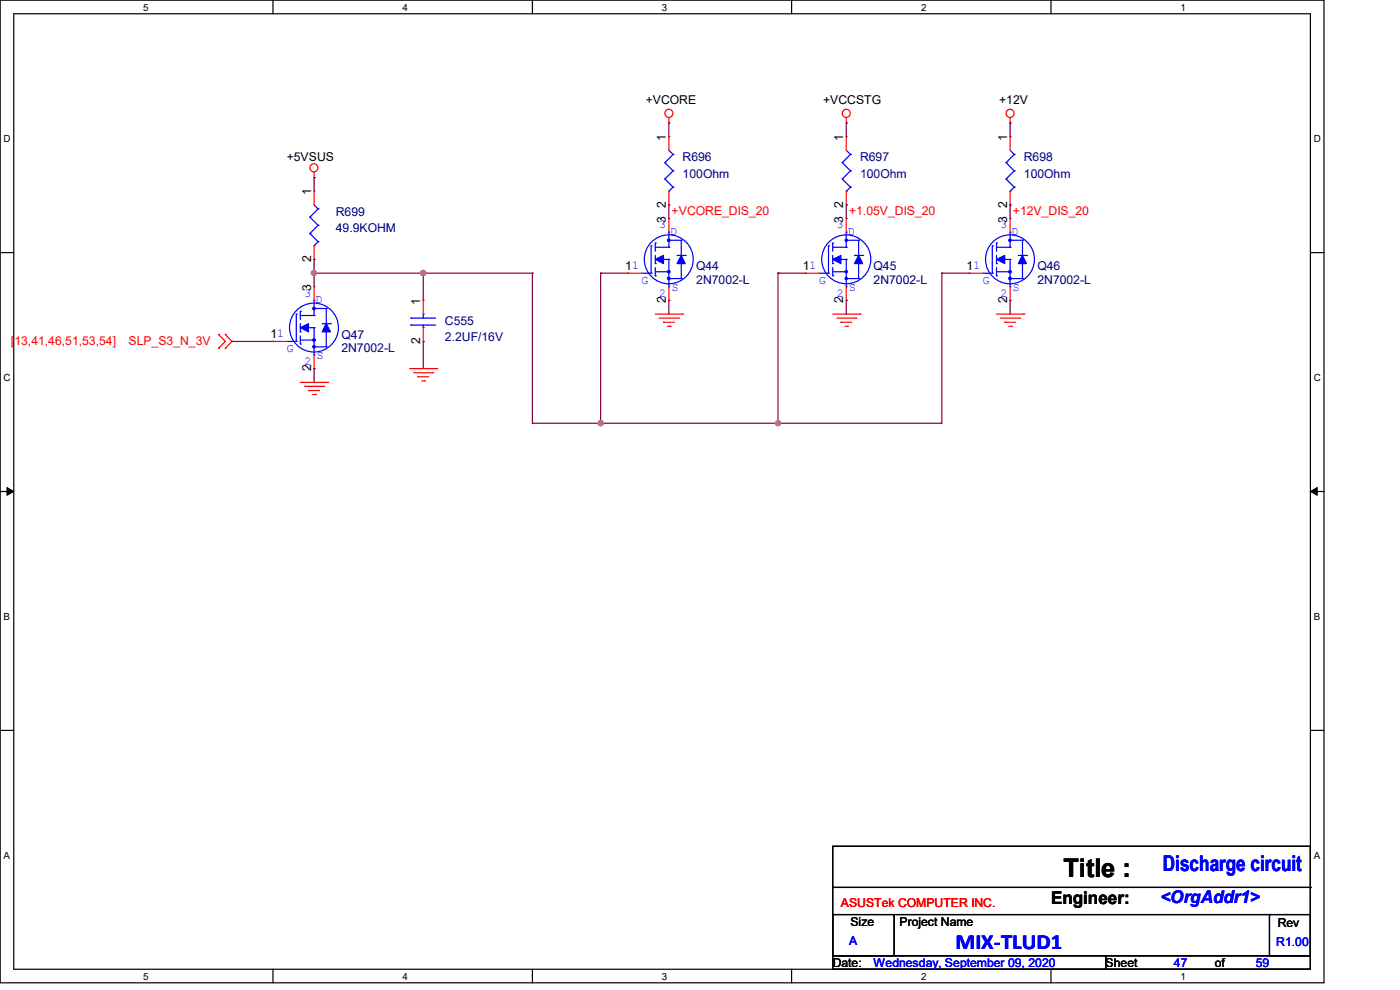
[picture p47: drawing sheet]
<svg xmlns="http://www.w3.org/2000/svg" width="297mm" height="210mm" viewBox="0 0 297 210" stroke-linecap="round" stroke-linejoin="round" font-family="sans-serif">
<defs><g id="words">
<text font-size="5.5" x="225.6" y="186.1">Title :</text>
<g font-size="4.6" fill="#00f">
<text x="246.7" y="184.8">Discharge circuit</text>
<text x="202.7" y="201.3">MIX-TLUD1</text>
</g>
<text font-size="3.7" x="223" y="191.7">Engineer:</text>
<text font-size="3.7" fill="#00f" x="246.2" y="191.6">&lt;OrgAddr1&gt;</text>
<g font-size="2.6">
<text x="137" y="22.1">+VCORE</text>
<text x="174.6" y="22.1">+VCCSTG</text>
<text x="212" y="22.1">+12V</text>
<text x="141.3" y="29.8" transform="rotate(-90 141.3 29.8)">1</text>
<text x="178.9" y="29.8" transform="rotate(-90 178.9 29.8)">1</text>
<text x="213.7" y="29.8" transform="rotate(-90 213.7 29.8)">1</text>
<text x="60.8" y="34.2">+5VSUS</text>
<text x="66" y="41.4" transform="rotate(-90 66 41.4)">1</text>
<text x="141.3" y="47.2" transform="rotate(-90 141.3 47.2)">3</text>
<text x="141.3" y="44" transform="rotate(-90 141.3 44)">2</text>
<text x="178.9" y="47.2" transform="rotate(-90 178.9 47.2)">3</text>
<text x="178.9" y="44" transform="rotate(-90 178.9 44)">2</text>
<text x="213.7" y="47.2" transform="rotate(-90 213.7 47.2)">3</text>
<text x="213.7" y="44" transform="rotate(-90 213.7 44)">2</text>
<text x="66" y="55.6" transform="rotate(-90 66 55.6)">2</text>
<text x="132.6" y="57.3">11</text>
<text x="170.3" y="57.3">11</text>
<text x="205" y="57.3">11</text>
<text x="66" y="61.7" transform="rotate(-90 66 61.7)">3</text>
<text x="89.2" y="64.6" transform="rotate(-90 89.2 64.6)">1</text>
<text x="141.3" y="64.3" transform="rotate(-90 141.3 64.3)">2</text>
<text x="178.9" y="64.3" transform="rotate(-90 178.9 64.3)">2</text>
<text x="213.7" y="64.3" transform="rotate(-90 213.7 64.3)">2</text>
<text x="57.4" y="71.8">11</text>
<text x="89.2" y="73" transform="rotate(-90 89.2 73)">2</text>
<text x="66" y="78.8" transform="rotate(-90 66 78.8)">2</text>
<text x="180.4" y="196.3">Size</text>
<text x="190.8" y="196.3">Project Name</text>
<text x="271.1" y="196.6">Rev</text>
<text x="176.7" y="205.1">Date:</text>
<text x="234.6" y="205.1">Sheet</text>
<text x="257.7" y="205.1">of</text>
</g>
<g font-size="2.6" fill="#000080">
<text x="144.8" y="34.2">R696</text>
<text x="182.5" y="34.2">R697</text>
<text x="217.2" y="34.2">R698</text>
<text x="144.8" y="37.7">100Ohm</text>
<text x="182.5" y="37.7">100Ohm</text>
<text x="217.2" y="37.7">100Ohm</text>
<text x="71.2" y="45.8">R699</text>
<text x="71.2" y="49.3">49.9KOHM</text>
<text x="147.7" y="57.4">Q44</text>
<text x="185.3" y="57.4">Q45</text>
<text x="220.1" y="57.4">Q46</text>
<text x="147.7" y="60.3">2N7002-L</text>
<text x="185.3" y="60.3">2N7002-L</text>
<text x="220.1" y="60.3">2N7002-L</text>
<text x="72.4" y="71.8">Q47</text>
<text x="94.4" y="69">C555</text>
<text x="72.4" y="74.8">2N7002-L</text>
<text x="94.4" y="72.4">2.2UF/16V</text>
</g>
<g font-size="2.6" fill="#f00">
<text x="142.5" y="45.5">+VCORE_DIS_20</text>
<text x="180.1" y="45.5">+1.05V_DIS_20</text>
<text x="214.9" y="45.5">+12V_DIS_20</text>
<text x="2.3" y="73.3">[13,41,46,51,53,54]</text>
<text x="27.3" y="73.3">SLP_S3_N_3V</text>
<text x="178.4" y="192.3">ASUSTek COMPUTER INC.</text>
</g>
<g font-size="2.6" fill="#00f">
<text x="139.9" y="48.4">3</text>
<text x="142.2" y="49.9">D</text>
<text x="177.5" y="48.4">3</text>
<text x="179.8" y="49.9">D</text>
<text x="212.3" y="48.4">3</text>
<text x="214.6" y="49.9">D</text>
<text x="64.6" y="62.9">3</text>
<text x="66.9" y="64.3">D</text>
<text x="136.1" y="60.3">G</text>
<text x="139.9" y="62.9">2</text>
<text x="142.5" y="61.8">S</text>
<text x="173.8" y="60.3">G</text>
<text x="177.5" y="62.9">2</text>
<text x="180.1" y="61.8">S</text>
<text x="208.5" y="60.3">G</text>
<text x="212.3" y="62.9">2</text>
<text x="214.9" y="61.8">S</text>
<text x="60.8" y="74.8">G</text>
<text x="64.6" y="77.4">2</text>
<text x="67.2" y="76.2">S</text>
<text x="180.1" y="200.4">A</text>
<text x="270.8" y="200.7">R1.00</text>
<text x="185.3" y="205.1">Wednesday, September 09, 2020</text>
<text x="249" y="205.1">47</text>
<text x="266.4" y="205.1">59</text>
</g>
<g font-size="2.1">
<text x="30.4" y="2.2">5</text>
<text x="85.4" y="2.2">4</text>
<text x="140.4" y="2.2">3</text>
<text x="195.4" y="2.2">2</text>
<text x="250.4" y="2.2">1</text>
<text x=".8" y="30.1">D</text>
<text x="278.7" y="30.1">D</text>
<text x=".8" y="80.8">C</text>
<text x="278.7" y="80.8">C</text>
<text x=".8" y="131.5">B</text>
<text x="278.7" y="131.5">B</text>
<text x=".8" y="182.2">A</text>
<text x="278.7" y="182.2">A</text>
<text x="30.4" y="207.8">5</text>
<text x="85.4" y="207.8">4</text>
<text x="140.4" y="207.8">3</text>
<text x="195.4" y="207.8">2</text>
<text x="250.4" y="207.8">1</text>
</g>
</g></defs>
<path d="M0 0h280.9v208.5h-280.9zM2.9 2.9h275.1v202.7h-275.1z" fill="none" stroke="#000" stroke-width=".25"/>
<g fill="#fff">
<path d="M30.4 .3h1.1v2.4h-1.1z"/>
<path d="M30.4 205.9h1.1v2.3h-1.1z"/>
</g>
<path d="M57.9 0v2.9M57.9 205.6v2.9" fill="none" stroke="#000" stroke-width=".25"/>
<g fill="#fff">
<path d="M85.4 .3h1.1v2.4h-1.1z"/>
<path d="M85.4 205.9h1.1v2.3h-1.1z"/>
</g>
<path d="M112.9 0v2.9M112.9 205.6v2.9" fill="none" stroke="#000" stroke-width=".25"/>
<g fill="#fff">
<path d="M140.4 .3h1.2v2.4h-1.2z"/>
<path d="M140.4 205.9h1.2v2.3h-1.2z"/>
</g>
<path d="M167.9 0v2.9M167.9 205.6v2.9" fill="none" stroke="#000" stroke-width=".25"/>
<g fill="#fff">
<path d="M195.4 .3h1.2v2.4h-1.2z"/>
<path d="M195.4 205.9h1.2v2.3h-1.2z"/>
</g>
<path d="M223 0v2.9M223 205.6v2.9" fill="none" stroke="#000" stroke-width=".25"/>
<g fill="#fff">
<path d="M250.4 .3h1.2v2.4h-1.2z"/>
<path d="M250.4 205.9h1.2v2.3h-1.2z"/>
<path d="M.8 28.2h1.4v2.4h-1.4z"/>
<path d="M278.7 28.2h1.5v2.4h-1.5z"/>
<path d="M.8 78.9h1.4v2.3h-1.4z"/>
<path d="M278.7 78.9h1.5v2.3h-1.5z"/>
</g>
<path d="M0 53.6h2.9M278 53.6h2.9" fill="none" stroke="#000" stroke-width=".25"/>
<g fill="#fff">
<path d="M.8 129.6h1.3v2.3h-1.3z"/>
<path d="M278.7 129.6h1.4v2.3h-1.4z"/>
</g>
<path d="M0 104.3h2.9M278 104.3h2.9" fill="none" stroke="#000" stroke-width=".25"/>
<path d="M1.5 103.4l1.4 .9-1.4 .8zM278 104.3l1.4-.9v1.7z" fill="#000" stroke="#000" stroke-width=".21"/>
<g fill="#fff">
<path d="M.8 180.3h1.3v2.3h-1.3z"/>
<path d="M278.7 180.3h1.4v2.3h-1.4z"/>
</g>
<path d="M0 154.9h2.9M278 154.9h2.9M176.7 179.5h101.3v23.2h-101.3zM176.7 194h13v8.7h-13zM176.7 188.3h101.3M190 194h79.3M269.3 194h8.7v8.7h-8.7zM269.3 194h.1M278 188.3h.1M176.7 202.7h57.9v2.9h-57.9zM234.6 202.7h43.4v2.9h-43.4z" fill="none" stroke="#000" stroke-width=".25"/>
<g fill="none" stroke="#f00" stroke-width=".25">
<path d="M66.6 37.7h.1M66.6 36.5v1.2M141.9 26.1h.1M141.9 29h.1M141.9 24.9v1.2M141.9 29v2.9M179.5 26.1h.1M179.5 29h.1M179.5 24.9v1.2M179.5 29v2.9M214.3 26.1h.1M214.3 29h.1"/>
<path d="M214.3 24.9v1.2M214.3 29v2.9M66.6 40.6h.1M66.6 55h.1M66.6 40.6v2.9M66.6 52.2v2.8M133.2 58h.1M133.2 58h2.9M141.9 46.4h.1M141.9 43.5h.1M141.9 40.6v2.9M141.9 46.4v2.8"/>
<path d="M170.9 58h.1M170.9 58h2.9M179.5 46.4h.1M179.5 43.5h.1M179.5 40.6v2.9M179.5 46.4v2.8M205.6 58h.1M205.6 58h2.9M214.3 43.5h.1M214.3 46.4h.1M214.3 40.6v2.9M214.3 46.4v2.8"/>
<path d="M46.4 73.9h.1M46.4 71h.1M46.4 71l1.4 1.4-1.4 1.5M47.8 71h.1M47.8 73.9h.1M47.8 71l1.4 1.4-1.4 1.5M58 72.4h.1M58 72.4h2.8M66.6 60.8h.1M66.6 78.2h.1M66.6 60.8v2.9M66.6 75.3v2.9"/>
<path d="M86.9 78.2h5.8M87.8 79.1h4M88.6 79.9h.1M88.6 79.9h2.3M89.8 63.7h.1M89.8 72.4h.1M89.8 63.7v2.9M89.8 69.5v2.9M91.8 79.1h.1M92.7 78.2h.1M139 66.6h5.8M139.9 67.5h4"/>
<path d="M140.8 68.4h.1M140.8 68.4h2.3M141.6 69.2h.6M141.9 63.7h.1M141.9 60.8v2.9M142.2 69.2h.1M143.9 67.5h.1M144.8 66.6h.1M176.7 66.6h5.8M177.5 67.5h4.1M178.4 68.4h.1M178.4 68.4h2.3"/>
<path d="M179.3 69.2h.5M179.5 63.7h.1M179.5 60.8v2.9M179.8 69.2h.1M181.6 67.5h.1M182.5 66.6h.1M211.4 66.6h5.8M212.3 67.5h4M213.1 68.4h.1M213.1 68.4h2.4M214 69.2h.6M214.3 63.7h.1"/>
<path d="M214.3 60.8v2.9M214.6 69.2h.1M216.3 67.5h.1M217.2 66.6h.1M63.7 81.1h5.8M64.6 82h4.1M65.4 82.8h.1M65.4 82.8h2.4M66.3 83.7h.6M66.9 83.7h.1M68.7 82h.1M69.5 81.1h.1"/>
<path d="M89.5 80.8h.6M90.1 80.8h.1"/>
<circle cx="66.6" cy="35.6" r=".86"/>
<circle cx="141.9" cy="24" r=".86"/>
<circle cx="179.5" cy="24" r=".86"/>
<circle cx="214.3" cy="24" r=".86"/>
</g>
<g fill="none" stroke="#00f" stroke-width=".25">
<path d="M141.1 38h.1M141.1 34.5h.1M141.1 38l1.7 1.7M141.1 34.5l1.7 1.7M141.9 31.9l.9 .9M142.8 39.7h.1M142.8 32.8h.1M142.8 36.2h.1M142.8 39.7l-.9 .9M142.8 36.2l-1.7 1.8M142.8 32.8l-1.7 1.7M178.7 38h.1"/>
<path d="M178.7 34.5h.1M178.7 38l1.7 1.7M178.7 34.5l1.7 1.7M179.5 31.9l.9 .9M180.4 39.7h.1M180.4 32.8h.1M180.4 36.2h.1M180.4 39.7l-.9 .9M180.4 36.2l-1.7 1.8M180.4 32.8l-1.7 1.7M213.4 38h.1M213.4 34.5h.1"/>
<path d="M213.4 38l1.8 1.7M213.4 34.5l1.8 1.7M214.3 31.9l.9 .9M215.2 39.7h.1M215.2 32.8h.1M215.2 36.2h.1M215.2 39.7l-.9 .9M215.2 36.2l-1.8 1.8M215.2 32.8l-1.8 1.7M65.7 49.5h.1M65.7 46.1h.1M65.7 49.5l1.8 1.8"/>
<path d="M65.7 46.1l1.8 1.7M66.6 52.2h.1M66.6 43.5l.9 .8M67.5 51.3h.1M67.5 44.3h.1M67.5 47.8h.1M67.5 51.3l-.9 .9M67.5 47.8l-1.8 1.7M67.5 44.3l-1.8 1.8M136.1 58h2M138.1 58h.1M138.1 52.2h.1"/>
<path d="M138.1 52.2v5.8M139 55.9h.1M139 51.6h.1M139 58.5h.1M139 52.5h2.9M139 57.7h2.9M139 55h2.9M139 51.6v1.7M139 54.2v1.7M139 56.8v1.7M141.9 52.5h.1M141.9 49.2h.1"/>
<path d="M141.9 57.7h.1M141.9 55h.1M141.9 59.1h.1M141.9 40.6h.1M141.9 51h2.6M141.9 59.1h2.6M141.9 49.2v3.3M141.9 55v5.8M143.6 54.2h1.8M144.5 51h.1M144.5 59.1h.1M144.5 51v8.1"/>
<path d="M145.4 54.2h.1M173.8 58h2M175.8 58h.1M175.8 52.2h.1M175.8 52.2v5.8M176.7 55.9h.1M176.7 51.6h.1M176.7 58.5h.1M176.7 51.6v1.7M176.7 54.2v1.7M176.7 56.8v1.7M176.7 52.5h2.8"/>
<path d="M176.7 57.7h2.8M176.7 55h2.8M179.5 52.5h.1M179.5 49.2h.1M179.5 57.7h.1M179.5 55h.1M179.5 59.1h.1M179.5 40.6h.1M179.5 49.2v3.3M179.5 55v5.8M179.5 51h2.7M179.5 59.1h2.7"/>
<path d="M181.3 54.2h1.7M182.2 51h.1M182.2 59.1h.1M182.2 51v8.1M183 54.2h.1M208.5 58h2M210.5 58h.1M210.5 52.2h.1M210.5 52.2v5.8M211.4 55.9h.1M211.4 51.6h.1M211.4 58.5h.1"/>
<path d="M211.4 52.5h2.9M211.4 57.7h2.9M211.4 55h2.9M211.4 51.6v1.7M211.4 54.2v1.7M211.4 56.8v1.7M214.3 40.6h.1M214.3 52.5h.1M214.3 49.2h.1M214.3 57.7h.1M214.3 55h.1M214.3 59.1h.1"/>
<path d="M214.3 51h2.6M214.3 59.1h2.6M214.3 49.2v3.3M214.3 55v5.8M216 54.2h1.8M216.9 51h.1M216.9 59.1h.1M216.9 51v8.1M217.8 54.2h.1M60.8 72.4h2.1M62.9 72.4h.1M62.9 66.6h.1"/>
<path d="M62.9 66.6v5.8M63.7 70.4h.1M63.7 66h.1M63.7 73h.1M63.7 66v1.8M63.7 68.7v1.7M63.7 71.2v1.8M63.7 66.9h2.9M63.7 72.1h2.9M63.7 69.5h2.9M66.6 66.9h.1M66.6 63.7h.1"/>
<path d="M66.6 72.1h.1M66.6 75.3h.1M66.6 69.5h.1M66.6 73.6h.1M66.6 63.7v3.2M66.6 69.5v5.8M66.6 65.4h2.6M66.6 73.6h2.6M68.4 68.7h1.7M69.2 65.4h.1M69.2 73.6h.1M69.2 65.4v8.2"/>
<path d="M70.1 68.7h.1M87.2 67.5h.1M87.2 69h.1M87.2 67.5h5.2M87.2 69h5.2M89.8 66.6h.1M89.8 69.5h.1M89.8 66.6v.9M89.8 69v.5M141.9 60.8h.1M179.5 60.8h.1M214.3 60.8h.1"/>
<circle cx="141.9" cy="55" r="5.2"/>
<circle cx="179.5" cy="55" r="5.2"/>
<circle cx="214.3" cy="55" r="5.2"/>
<circle cx="66.6" cy="69.5" r="5.2"/>
</g>
<g fill="#00f" stroke="#00f" stroke-width=".25">
<path d="M182.2 54.2l.8 1.7h-1.7z" fill-rule="evenodd"/>
<path d="M176.7 55l1.7-.8v1.7z" fill-rule="evenodd"/>
<path d="M69.2 68.7l.9 1.7h-1.7z" fill-rule="evenodd"/>
<path d="M63.7 69.5l1.7-.8v1.7z" fill-rule="evenodd"/>
<path d="M216.9 54.2l.9 1.7h-1.8z" fill-rule="evenodd"/>
<path d="M211.4 55l1.7-.8v1.7z" fill-rule="evenodd"/>
<path d="M144.5 54.2l.9 1.7h-1.8z" fill-rule="evenodd"/>
<path d="M139 55l1.8-.8v1.7z" fill-rule="evenodd"/>
<circle cx="179.5" cy="51" r=".25"/>
<circle cx="179.5" cy="57.6" r=".25"/>
<circle cx="179.5" cy="59.1" r=".25"/>
<circle cx="66.6" cy="65.4" r=".28"/>
<circle cx="66.6" cy="72.1" r=".28"/>
<circle cx="66.6" cy="73.6" r=".28"/>
<circle cx="214.3" cy="51" r=".28"/>
<circle cx="214.3" cy="57.6" r=".28"/>
<circle cx="214.3" cy="59.1" r=".28"/>
<circle cx="141.9" cy="51" r=".28"/>
<circle cx="141.9" cy="57.6" r=".28"/>
<circle cx="141.9" cy="59.1" r=".28"/>
</g>
<g fill="none" stroke="#800040" stroke-width=".25">
<path d="M66.6 37.7h.1M66.6 37.7v2.9M141.9 26.1h.1M141.9 26.1v2.9M179.5 26.1h.1M179.5 26.1v2.9M214.3 26.1h.1M214.3 26.1v2.9M66.6 55h.1M66.6 58h.1M66.6 55v5.8M66.6 58h46.3"/>
<path d="M89.8 58h.1M89.8 58v5.7M112.9 58h.1M112.9 58v31.8M127.4 58h.1M127.4 58h5.8M127.4 58v31.8M141.9 43.5h.1M141.9 43.5v2.9M165.1 58h.1M165.1 58h5.8M165.1 58v31.8"/>
<path d="M179.5 43.5h.1M179.5 43.5v2.9M199.8 58h.1M199.8 58h5.8M199.8 58v31.8h-86.9M214.3 43.5h.1M214.3 43.5v2.9M49.2 72.4h.1M49.2 72.4h8.8M66.6 78.2h.1M66.6 78.2v2.9M89.8 72.4h.1"/>
<path d="M89.8 72.4v5.8M141.9 63.7h.1M141.9 63.7v2.9M179.5 63.7h.1M179.5 63.7v2.9M214.3 63.7h.1M214.3 63.7v2.9M112.9 89.8h.1M127.4 89.8h.1M165.1 89.8h.1"/>
</g>
<g fill="#f0f" stroke="#f0f" stroke-width=".25">
<circle cx="89.8" cy="57.9" r=".56"/>
<circle cx="66.6" cy="57.9" r=".55"/>
<circle cx="165.1" cy="89.8" r=".55"/>
<circle cx="127.4" cy="89.8" r=".55"/>
</g>
<use href="#words"/>
</svg>
